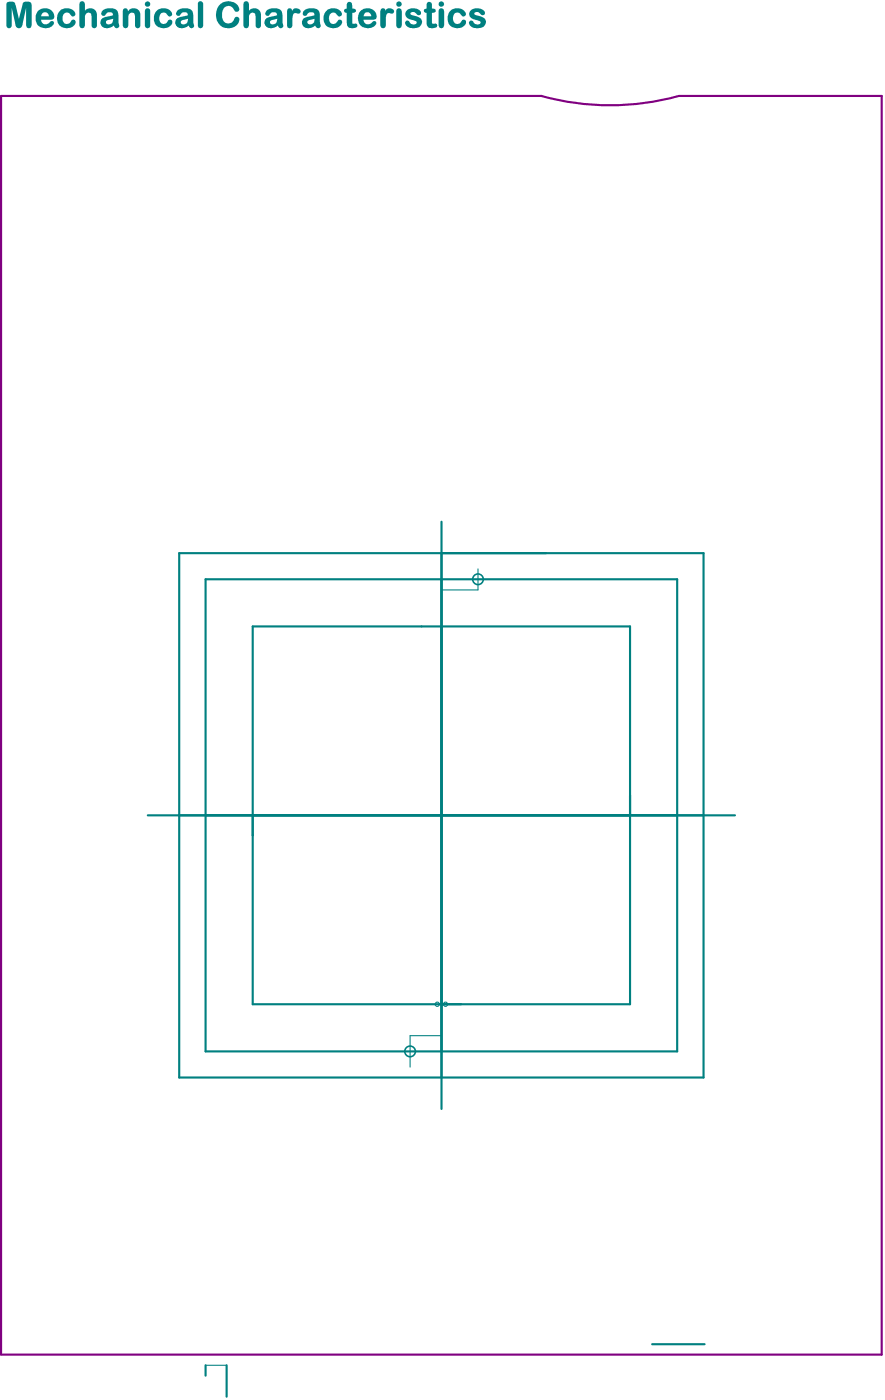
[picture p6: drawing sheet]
<svg xmlns="http://www.w3.org/2000/svg" width="140mm" height="222mm" viewBox="0 0 140 222" stroke-linecap="round" stroke-linejoin="round" font-family="sans-serif">
<path d="M28.4 87.8h83.2v83.3h-83.2zM32.6 92h74.8v74.9h-74.8zM40.1 99.4h59.9v60h-59.9zM70 82.8v93.2M23.4 129.4h93.2M32.6 216.7v1.7M36 216.7v5M103.5 213.4h8.3" fill="none" stroke="#008080" stroke-width=".34"/>
<path d="M75.8 90.3v3.4h-5.8M70 164.4h-4.9v5M32.6 216.7h3.4" fill="none" stroke="#008080" stroke-width=".17"/>
<g fill="#008080">
<path d="M1.2 .3h.6a.57 .57 0 0 1 .7 .6l.5 2.1 .5-2.2a.53 .53 0 0 1 .7-.5h.5l.2 .2 .1 .3v3.2a.45 .45 0 0 1-.4 .5 .45 .45 0 0 1-.5-.5v-2.8l-.5 2.6a.6 .6 0 0 1-.6 .7 .6 .6 0 0 1-.6-.7l-.5-2.6v2.8a.43 .43 0 0 1-.5 .5 .43 .43 0 0 1-.4-.5v-3.4z"/>
<path d="M9.6 1.6l.7-.3h.6l.7 .4a.5 .5 0 0 1 .4 .5 .5 .5 0 0 1-.5 .4l-.2-.1a.71 .71 0 0 0-.6-.5 .71 .71 0 0 0-.7 .4l-.1 .3a.78 .78 0 0 0 .8 1.1 1.01 1.01 0 0 0 .7-.7 .47 .47 0 0 1 .6 .3 .47 .47 0 0 1-.3 .6 1.66 1.66 0 0 1-2.6-.5 2 2 0 0 1 .5-1.9z"/>
<path d="M12.7 .3a.47 .47 0 0 1 .5 0 .47 .47 0 0 1 .3 .4v1.1a1.05 1.05 0 0 1 1.2-.4 1.05 1.05 0 0 1 .7 1.1v1.5a.43 .43 0 0 1-.4 .5 .43 .43 0 0 1-.5-.5v-1.3a.55 .55 0 0 0-.5-.7 .55 .55 0 0 0-.5 .8v1.2a.45 .45 0 0 1-.5 .5 .45 .45 0 0 1-.4-.5v-3.4z"/>
<path d="M19.6 1.4a.47 .47 0 0 1 .5 0 .47 .47 0 0 1 .2 .4 1.06 1.06 0 0 1 1.3-.4 1.06 1.06 0 0 1 .7 1.2v1.4a.43 .43 0 0 1-.5 .5 .43 .43 0 0 1-.4-.5v-1.3a.56 .56 0 0 0-.6-.7 .56 .56 0 0 0-.4 .8v1.2a.45 .45 0 0 1-.5 .5 .45 .45 0 0 1-.4-.5v-2.3z"/>
<path d="M25 1.6l.6-.3h.4a1.2 1.2 0 0 1 1.3 1 .43 .43 0 0 1-.4 .3 .43 .43 0 0 1-.4-.3 .68 .68 0 0 0-.9-.2 .68 .68 0 0 0-.3 .7 .74 .74 0 0 0 .5 1 .74 .74 0 0 0 .9-.6 .44 .44 0 0 1 .6 .1 .44 .44 0 0 1-.1 .6 1.62 1.62 0 0 1-2.4 .2 1.62 1.62 0 0 1 .1-2.4z"/>
<path d="M31.6 .2a.47 .47 0 0 1 .6 .5v3.3a.43 .43 0 0 1-.4 .5 .43 .43 0 0 1-.4-.5v-3.5z"/>
<path d="M35 .6h.1a1.81 1.81 0 0 1 2.9 .9 .5 .5 0 0 1-.6 .4 .5 .5 0 0 1-.4-.5 1 1 0 0 0-1.2-.3 1 1 0 0 0-.6 1v.1a1.08 1.08 0 0 0 .4 1.3 1.08 1.08 0 0 0 1.2 .1l.3-.5a.45 .45 0 0 1 .7-.4 .45 .45 0 0 1 .1 .7 1.88 1.88 0 0 1-1.7 1.1 1.88 1.88 0 0 1-1.7-1.1l-.2-.5v-.7a2.19 2.19 0 0 1 .7-1.6z"/>
<path d="M38.7 .3a.47 .47 0 0 1 .6 0 .47 .47 0 0 1 .2 .4v1.1a1.05 1.05 0 0 1 1.3-.4 1.05 1.05 0 0 1 .6 1.1v1.5a.43 .43 0 0 1-.4 .5 .43 .43 0 0 1-.4-.5v-1.3a.55 .55 0 0 0-.6-.7 .55 .55 0 0 0-.5 .8v1.2a.45 .45 0 0 1-.4 .5 .45 .45 0 0 1-.5-.5v-3.4z"/>
<path d="M45.8 1.3a.41 .41 0 0 1 .5 .5 .7 .7 0 0 1 .8-.5 .7 .7 0 0 1 .6 .6 .68 .68 0 0 1-.9 .2 1.05 1.05 0 0 0-.4 1.1v.8a.43 .43 0 0 1-.4 .5 .43 .43 0 0 1-.5-.5v-2.3z"/>
<path d="M51.9 1.6l.2-.1a1.43 1.43 0 0 1 2.1 .7 .43 .43 0 0 1-.4 .4 .43 .43 0 0 1-.4-.3 .71 .71 0 0 0-.9-.2 .71 .71 0 0 0-.3 1l.1 .4a.71 .71 0 0 0 .8 .3 .71 .71 0 0 0 .5-.5 .42 .42 0 0 1 .6 0 .42 .42 0 0 1 0 .6l-.1 .1a1.6 1.6 0 0 1-2.4 0 1.6 1.6 0 0 1 .1-2.3z"/>
<path d="M55.2 .3a.5 .5 0 0 1 .5 .1 .5 .5 0 0 1 .2 .5v.5h.2a.35 .35 0 0 1 .4 .3 .35 .35 0 0 1-.5 .3h-.1v1.4a.33 .33 0 0 0 .1 .4 .33 .33 0 0 0 .4-.1 .34 .34 0 0 1 .3 .4 .34 .34 0 0 1-.3 .3 .9 .9 0 0 1-1.4-.5v-1.9a.35 .35 0 0 1-.4-.3 .35 .35 0 0 1 .4-.3v-.8z"/>
<path d="M60.5 1.4a.43 .43 0 0 1 .5 0 .43 .43 0 0 1 .2 .4 .71 .71 0 0 1 .7-.5 .71 .71 0 0 1 .6 .6 .53 .53 0 0 1-.8 .2 .76 .76 0 0 0-.5 1v.9a.45 .45 0 0 1-.4 .5 .45 .45 0 0 1-.5-.5v-2.2z"/>
<path d="M64.7 1.5l.7-.2a1.11 1.11 0 0 1 1.4 .9 .45 .45 0 0 1-.5 .2 .45 .45 0 0 1-.4-.3 .43 .43 0 0 0-.4-.2 .43 .43 0 0 0-.4 .4l.8 .2a1.02 1.02 0 0 1 1 1.2 1.57 1.57 0 0 1-2.2 .6 .64 .64 0 0 1-.3-1 .58 .58 0 0 1 .7 .4 .62 .62 0 0 0 1-.1l-.1-.3-.6-.1a.99 .99 0 0 1-1-1.4z"/>
<path d="M67.8 .4a.48 .48 0 0 1 .6 0 .48 .48 0 0 1 .1 .5v.5h.2a.36 .36 0 0 1 .4 .4 .36 .36 0 0 1-.5 .2h-.1v1.3a.34 .34 0 0 0 .1 .5 .34 .34 0 0 0 .5-.1 .37 .37 0 0 1 .3 .5 .37 .37 0 0 1-.5 .2 .84 .84 0 0 1-1.2-.6v-1.8a.35 .35 0 0 1-.4-.3 .35 .35 0 0 1 .4-.3v-.8z"/>
<path d="M71.6 1.6l.5-.2 .5-.1a1.18 1.18 0 0 1 1.3 1.1 .48 .48 0 0 1-.5 .2 .48 .48 0 0 1-.4-.4 .73 .73 0 0 0-.9-.1 .73 .73 0 0 0-.2 .9l.2 .6a.79 .79 0 0 0 1.2-.4 .45 .45 0 0 1 .6 .2 .45 .45 0 0 1-.1 .6 1.6 1.6 0 0 1-2.7-.4 1.74 1.74 0 0 1 .5-2z"/>
<path d="M74.8 1.5l.6-.2 .9 .1a.53 .53 0 0 1 .6 .4 .53 .53 0 0 1-.2 .6 .9 .9 0 0 1-.8-.4 .4 .4 0 0 0-.4-.1 .4 .4 0 0 0-.2 .4l.9 .3a.94 .94 0 0 1 .7 1.4 1.64 1.64 0 0 1-2.5-.1 .4 .4 0 0 1 .3-.6 .4 .4 0 0 1 .5 .3 .6 .6 0 0 0 1.1 0l-.2-.3-.6-.1a1.02 1.02 0 0 1-1-1.2z"/>
<path d="M6.2 1.6l.4-.2a1.39 1.39 0 0 1 1.9 1.5l-.3 .2h-1.7v.2a.82 .82 0 0 0 .8 .6 .82 .82 0 0 0 .8-.5 .35 .35 0 0 1 .5 .1 .35 .35 0 0 1-.2 .5l-.1 .1a1.62 1.62 0 0 1-2.5-.4 1.78 1.78 0 0 1 .4-2.1zM6.8 2l-.3 .6h1.3a.66 .66 0 0 0-1-.6z"/>
<path d="M16.4 1.6l.3-.2 .6-.1a1.19 1.19 0 0 1 1.5 1.5v.8a.67 .67 0 0 1 0 .8 .51 .51 0 0 1-.8-.3 1.16 1.16 0 0 1-1.2 .4 1.16 1.16 0 0 1-.9-1 1.33 1.33 0 0 1 1.3-.9l.3-.1a.3 .3 0 0 0 .4-.2 .3 .3 0 0 0-.3-.3 .97 .97 0 0 0-1 .5 .43 .43 0 0 1-.5-.3 .43 .43 0 0 1 .2-.5zM16.9 3.3a.43 .43 0 0 0 .1 .5 .43 .43 0 0 0 .6 0 .57 .57 0 0 0 .3-.8z"/>
<path d="M23.2 1.4a.43 .43 0 0 1 .4 0 .43 .43 0 0 1 .2 .4v2.2a.43 .43 0 0 1-.4 .5 .43 .43 0 0 1-.4-.5v-2.3zM23 .6a.43 .43 0 0 1 .8 0 .43 .43 0 0 1-.8 0z"/>
<path d="M28.3 1.6l.3-.2 .6-.1a1.19 1.19 0 0 1 1.5 1.5v.8a.67 .67 0 0 1-.1 .8 .51 .51 0 0 1-.7-.3 1.16 1.16 0 0 1-1.2 .4 1.16 1.16 0 0 1-.9-1 1.34 1.34 0 0 1 1.4-.9l.2-.1a.3 .3 0 0 0 .4-.2 .3 .3 0 0 0-.4-.3 .97 .97 0 0 0-1 .5 .43 .43 0 0 1-.5-.3 .43 .43 0 0 1 .2-.5zM28.7 3.3a.43 .43 0 0 0 .2 .5 .43 .43 0 0 0 .5 0 .57 .57 0 0 0 .4-.8z"/>
<path d="M42.4 1.6l.3-.2 .6-.1a1.19 1.19 0 0 1 1.5 1.5v.8a.67 .67 0 0 1 0 .8 .51 .51 0 0 1-.8-.3 1.16 1.16 0 0 1-1.2 .4 1.16 1.16 0 0 1-.8-1 1.34 1.34 0 0 1 1.3-.9l.3-.1a.3 .3 0 0 0 .3-.2 .3 .3 0 0 0-.3-.3 .97 .97 0 0 0-1 .5 .43 .43 0 0 1-.5-.3 .43 .43 0 0 1 .2-.5zM42.9 3.3a.43 .43 0 0 0 .1 .5 .43 .43 0 0 0 .6 0 .57 .57 0 0 0 .3-.8z"/>
<path d="M48.2 1.7l.5-.3 .7-.1a1.24 1.24 0 0 1 1.3 .6l.1 1.8a.46 .46 0 0 1-.2 .8 .46 .46 0 0 1-.6-.4h-.1a1.19 1.19 0 0 1-2-.4 1.21 1.21 0 0 1 1.4-1.1l.2-.1a.3 .3 0 0 0 .4-.3 .3 .3 0 0 0-.4-.2 .84 .84 0 0 0-.9 .5 .43 .43 0 0 1-.5-.2 .43 .43 0 0 1 .1-.5zM48.9 3.3a.4 .4 0 0 0 0 .5 .4 .4 0 0 0 .6 0l.4-.3v-.5z"/>
<path d="M57.3 1.6l.5-.2a1.35 1.35 0 0 1 1.4 .2 1.35 1.35 0 0 1 .5 1.4l-.4 .1h-1.6a.79 .79 0 0 0 .6 .8 .79 .79 0 0 0 .9-.5 .37 .37 0 0 1 .5 .2 .37 .37 0 0 1-.2 .5 1.62 1.62 0 0 1-2.2 0 1.62 1.62 0 0 1-.2-2.2zM57.9 2l-.2 .6h1.2a.66 .66 0 0 0-.8-.6z"/>
<path d="M63.1 1.4a.46 .46 0 0 1 .7 .4v2.2a.45 .45 0 0 1-.5 .5 .45 .45 0 0 1-.4-.5v-2.3zM62.9 .6a.43 .43 0 0 1 .8 0 .43 .43 0 0 1-.8 0z"/>
<path d="M69.8 1.4a.46 .46 0 0 1 .7 .4v2.2a.45 .45 0 0 1-.5 .5 .45 .45 0 0 1-.4-.5v-2.3zM69.6 .6a.43 .43 0 0 1 .8 0 .43 .43 0 0 1-.8 0z"/>
</g>
<g fill="none" stroke="#008080" stroke-width=".17">
<circle cx="69.4" cy="159.4" r=".34"/>
<circle cx="70.7" cy="159.4" r=".34"/>
</g>
<g fill="none" stroke="#008080" stroke-width=".25">
<circle cx="75.8" cy="92" r=".85"/>
<circle cx="65.1" cy="166.9" r=".85"/>
</g>
<path d="M.2 15.2h85.6a40.9 40.9 0 0 0 22 0h32.1v199.8h-139.7z" fill="none" stroke="#800080" stroke-width=".34"/>
</svg>
